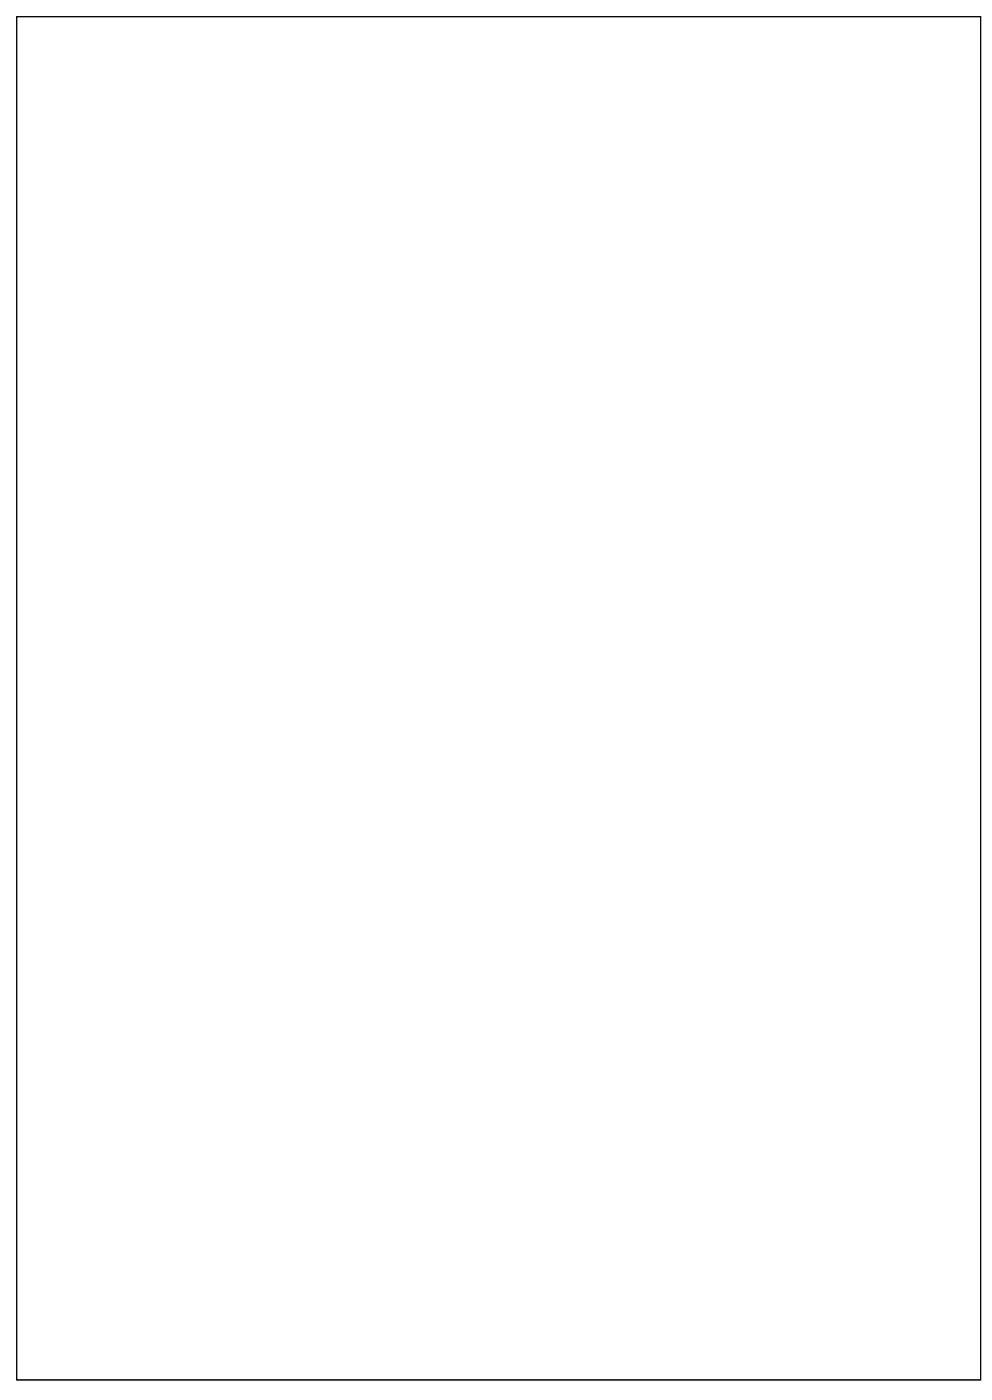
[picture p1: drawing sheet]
<svg xmlns="http://www.w3.org/2000/svg" width="216mm" height="305mm" viewBox="0 0 216 305" stroke-linecap="round" stroke-linejoin="round" font-family="sans-serif">
<path d="M3.6 3.6h209.8v296.8h-209.8z" fill="none" stroke="#000" stroke-width=".22"/>
<path d="M3.6 3.6h209.8v296.8h-209.8zM3.6 3.6v296.8h209.8v-296.8z" fill="#000"/>
<path d="M44.4 52.6h1.6v1.5h-1.6z" fill="#fff"/>
<path d="M44.4 52.6h1.6v1.5h-1.6z" fill="none" stroke="#fff" stroke-width=".76" stroke-linecap="butt"/>
<circle cx="45.2" cy="53.4" r=".79" fill="#fff"/>
<circle cx="45.2" cy="53.4" r=".79" fill="none" stroke="#fff" stroke-width=".76" stroke-linecap="butt"/>
<circle cx="45.2" cy="60.9" r=".79" fill="#fff"/>
<circle cx="45.2" cy="60.9" r=".79" fill="none" stroke="#fff" stroke-width=".76" stroke-linecap="butt"/>
<path d="M48.3 66.6h1.4v1.4h-1.4z" fill="#fff"/>
<path d="M48.3 66.6h1.4v1.4h-1.4z" fill="none" stroke="#fff" stroke-width=".76" stroke-linecap="butt"/>
<circle cx="49" cy="67.3" r=".7" fill="#fff"/>
<circle cx="49" cy="67.3" r=".7" fill="none" stroke="#fff" stroke-width=".76" stroke-linecap="butt"/>
<circle cx="46.4" cy="67.3" r=".7" fill="#fff"/>
<circle cx="46.4" cy="67.3" r=".7" fill="none" stroke="#fff" stroke-width=".76" stroke-linecap="butt"/>
<path d="M35.6 69.2h1.4v1.4h-1.4z" fill="#fff"/>
<path d="M35.6 69.2h1.4v1.4h-1.4z" fill="none" stroke="#fff" stroke-width=".76" stroke-linecap="butt"/>
<circle cx="36.3" cy="69.9" r=".7" fill="#fff"/>
<circle cx="36.3" cy="69.9" r=".7" fill="none" stroke="#fff" stroke-width=".76" stroke-linecap="butt"/>
<circle cx="33.7" cy="69.9" r=".7" fill="#fff"/>
<circle cx="33.7" cy="69.9" r=".7" fill="none" stroke="#fff" stroke-width=".76" stroke-linecap="butt"/>
<circle cx="38.4" cy="46.6" r=".76" fill="#fff"/>
<circle cx="38.4" cy="46.6" r=".76" fill="none" stroke="#fff" stroke-width=".76" stroke-linecap="butt"/>
<circle cx="31.2" cy="39.4" r=".76" fill="#fff"/>
<circle cx="31.2" cy="39.4" r=".76" fill="none" stroke="#fff" stroke-width=".76" stroke-linecap="butt"/>
<path d="M101.8 19.1a.8 .8 0 0 0 1.6 0 .8 .8 0 0 0-1.6 0zM102.2 19.1a.47 .47 0 0 1 .9 0 .47 .47 0 0 1-.9 0z" fill="#fff"/>
<g fill="none" stroke="#fff" stroke-width=".25">
<circle cx="102.6" cy="19.1" r=".79"/>
<circle cx="102.6" cy="19.1" r=".47"/>
</g>
<path d="M101.8 21.7a.8 .8 0 0 0 1.6 0 .8 .8 0 0 0-1.6 0zM102.2 21.7a.47 .47 0 0 1 .9 0 .47 .47 0 0 1-.9 0z" fill="#fff"/>
<g fill="none" stroke="#fff" stroke-width=".25">
<circle cx="102.6" cy="21.7" r=".79"/>
<circle cx="102.6" cy="21.7" r=".47"/>
</g>
<path d="M101.8 24.2a.8 .8 0 0 0 1.6 0 .8 .8 0 0 0-1.6 0zM102.2 24.2a.47 .47 0 0 1 .9 0 .47 .47 0 0 1-.9 0z" fill="#fff"/>
<g fill="none" stroke="#fff" stroke-width=".25">
<circle cx="102.6" cy="24.2" r=".79"/>
<circle cx="102.6" cy="24.2" r=".47"/>
</g>
<path d="M101.8 26.8a.8 .8 0 0 0 1.6 0 .8 .8 0 0 0-1.6 0zM102.2 26.8a.47 .47 0 0 1 .9 0 .47 .47 0 0 1-.9 0z" fill="#fff"/>
<g fill="none" stroke="#fff" stroke-width=".25">
<circle cx="102.6" cy="26.8" r=".79"/>
<circle cx="102.6" cy="26.8" r=".47"/>
</g>
<path d="M101.8 29.3a.8 .8 0 0 0 1.6 0 .8 .8 0 0 0-1.6 0zM102.2 29.3a.47 .47 0 0 1 .9 0 .47 .47 0 0 1-.9 0z" fill="#fff"/>
<g fill="none" stroke="#fff" stroke-width=".25">
<circle cx="102.6" cy="29.3" r=".79"/>
<circle cx="102.6" cy="29.3" r=".47"/>
</g>
<path d="M101.9 31.1v1.5h1.5v-1.5zM102.2 31.8a.47 .47 0 0 1 .9 0 .47 .47 0 0 1-.9 0z" fill="#fff"/>
<g fill="none" stroke="#fff" stroke-width=".25">
<path d="M101.9 31.1h1.5v1.5h-1.5z"/>
<circle cx="102.6" cy="31.8" r=".47"/>
</g>
<path d="M76.1 21.6a.8 .8 0 0 0 1.6 0 .8 .8 0 0 0-1.6 0zM76.4 21.6a.5 .5 0 0 1 1 0 .5 .5 0 0 1-1 0z" fill="#fff"/>
<g fill="none" stroke="#fff" stroke-width=".25">
<circle cx="76.9" cy="21.6" r=".79"/>
<circle cx="76.9" cy="21.6" r=".47"/>
</g>
<path d="M76.1 24.1a.8 .8 0 0 0 1.6 0 .8 .8 0 0 0-1.6 0zM76.4 24.1a.5 .5 0 0 1 1 0 .5 .5 0 0 1-1 0z" fill="#fff"/>
<g fill="none" stroke="#fff" stroke-width=".25">
<circle cx="76.9" cy="24.1" r=".79"/>
<circle cx="76.9" cy="24.1" r=".47"/>
</g>
<path d="M76.1 26.7a.8 .8 0 0 0 1.6 0 .8 .8 0 0 0-1.6 0zM76.4 26.7a.5 .5 0 0 1 1 0 .5 .5 0 0 1-1 0z" fill="#fff"/>
<g fill="none" stroke="#fff" stroke-width=".25">
<circle cx="76.9" cy="26.7" r=".79"/>
<circle cx="76.9" cy="26.7" r=".47"/>
</g>
<path d="M76.2 28.5v1.5h1.5v-1.5zM76.4 29.2a.5 .5 0 0 1 1 0 .5 .5 0 0 1-1 0z" fill="#fff"/>
<g fill="none" stroke="#fff" stroke-width=".25">
<path d="M76.2 28.5h1.5v1.5h-1.5z"/>
<circle cx="76.9" cy="29.2" r=".47"/>
</g>
<circle cx="54.1" cy="29.2" r=".5" fill="#fff"/>
<circle cx="54.1" cy="29.2" r=".5" fill="none" stroke="#fff" stroke-width=".51"/>
<circle cx="54.1" cy="21.6" r=".5" fill="#fff"/>
<circle cx="54.1" cy="21.6" r=".5" fill="none" stroke="#fff" stroke-width=".54"/>
<circle cx="46.4" cy="29.2" r=".5" fill="#fff"/>
<circle cx="46.4" cy="29.2" r=".5" fill="none" stroke="#fff" stroke-width=".51"/>
<circle cx="46.4" cy="21.6" r=".5" fill="#fff"/>
<circle cx="46.4" cy="21.6" r=".5" fill="none" stroke="#fff" stroke-width=".54"/>
<circle cx="41.4" cy="29.2" r=".5" fill="#fff"/>
<circle cx="41.4" cy="29.2" r=".5" fill="none" stroke="#fff" stroke-width=".51"/>
<circle cx="36.3" cy="29.2" r=".5" fill="#fff"/>
<circle cx="36.3" cy="29.2" r=".5" fill="none" stroke="#fff" stroke-width=".51"/>
<circle cx="41.4" cy="21.6" r=".5" fill="#fff"/>
<circle cx="41.4" cy="21.6" r=".5" fill="none" stroke="#fff" stroke-width=".54"/>
<circle cx="36.3" cy="21.6" r=".5" fill="#fff"/>
<circle cx="36.3" cy="21.6" r=".5" fill="none" stroke="#fff" stroke-width=".54"/>
<circle cx="51.5" cy="82.6" r=".74" fill="#fff"/>
<circle cx="51.5" cy="82.6" r=".74" fill="none" stroke="#fff" stroke-width=".76" stroke-linecap="butt"/>
<circle cx="54.1" cy="82.6" r=".74" fill="#fff"/>
<circle cx="54.1" cy="82.6" r=".74" fill="none" stroke="#fff" stroke-width=".76" stroke-linecap="butt"/>
<circle cx="56.6" cy="82.6" r=".74" fill="#fff"/>
<circle cx="56.6" cy="82.6" r=".74" fill="none" stroke="#fff" stroke-width=".76" stroke-linecap="butt"/>
<circle cx="59.1" cy="82.6" r=".74" fill="#fff"/>
<circle cx="59.1" cy="82.6" r=".74" fill="none" stroke="#fff" stroke-width=".76" stroke-linecap="butt"/>
<circle cx="61.7" cy="82.6" r=".74" fill="#fff"/>
<circle cx="61.7" cy="82.6" r=".74" fill="none" stroke="#fff" stroke-width=".76" stroke-linecap="butt"/>
<circle cx="64.2" cy="82.6" r=".74" fill="#fff"/>
<circle cx="64.2" cy="82.6" r=".74" fill="none" stroke="#fff" stroke-width=".76" stroke-linecap="butt"/>
<circle cx="66.8" cy="82.6" r=".74" fill="#fff"/>
<circle cx="66.8" cy="82.6" r=".74" fill="none" stroke="#fff" stroke-width=".76" stroke-linecap="butt"/>
<circle cx="82" cy="57.2" r=".74" fill="#fff"/>
<circle cx="82" cy="57.2" r=".74" fill="none" stroke="#fff" stroke-width=".76" stroke-linecap="butt"/>
<circle cx="82" cy="59.7" r=".74" fill="#fff"/>
<circle cx="82" cy="59.7" r=".74" fill="none" stroke="#fff" stroke-width=".76" stroke-linecap="butt"/>
<circle cx="82" cy="62.2" r=".74" fill="#fff"/>
<circle cx="82" cy="62.2" r=".74" fill="none" stroke="#fff" stroke-width=".76" stroke-linecap="butt"/>
<circle cx="82" cy="64.8" r=".74" fill="#fff"/>
<circle cx="82" cy="64.8" r=".74" fill="none" stroke="#fff" stroke-width=".76" stroke-linecap="butt"/>
<circle cx="104.9" cy="24.1" r=".74" fill="#fff"/>
<circle cx="104.9" cy="24.1" r=".74" fill="none" stroke="#fff" stroke-width=".76" stroke-linecap="butt"/>
<circle cx="104.9" cy="26.7" r=".74" fill="#fff"/>
<circle cx="104.9" cy="26.7" r=".74" fill="none" stroke="#fff" stroke-width=".76" stroke-linecap="butt"/>
<circle cx="104.9" cy="29.2" r=".74" fill="#fff"/>
<circle cx="104.9" cy="29.2" r=".74" fill="none" stroke="#fff" stroke-width=".76" stroke-linecap="butt"/>
<circle cx="104.9" cy="31.8" r=".74" fill="#fff"/>
<circle cx="104.9" cy="31.8" r=".74" fill="none" stroke="#fff" stroke-width=".76" stroke-linecap="butt"/>
<circle cx="104.9" cy="34.3" r=".74" fill="#fff"/>
<circle cx="104.9" cy="34.3" r=".74" fill="none" stroke="#fff" stroke-width=".76" stroke-linecap="butt"/>
<circle cx="54.1" cy="52.1" r=".74" fill="#fff"/>
<circle cx="54.1" cy="52.1" r=".74" fill="none" stroke="#fff" stroke-width=".76" stroke-linecap="butt"/>
<circle cx="54.1" cy="54.6" r=".74" fill="#fff"/>
<circle cx="54.1" cy="54.6" r=".74" fill="none" stroke="#fff" stroke-width=".76" stroke-linecap="butt"/>
<circle cx="54.1" cy="57.2" r=".74" fill="#fff"/>
<circle cx="54.1" cy="57.2" r=".74" fill="none" stroke="#fff" stroke-width=".76" stroke-linecap="butt"/>
<circle cx="54.1" cy="59.7" r=".74" fill="#fff"/>
<circle cx="54.1" cy="59.7" r=".74" fill="none" stroke="#fff" stroke-width=".76" stroke-linecap="butt"/>
<circle cx="54.1" cy="62.2" r=".74" fill="#fff"/>
<circle cx="54.1" cy="62.2" r=".74" fill="none" stroke="#fff" stroke-width=".76" stroke-linecap="butt"/>
<circle cx="54.1" cy="64.8" r=".74" fill="#fff"/>
<circle cx="54.1" cy="64.8" r=".74" fill="none" stroke="#fff" stroke-width=".76" stroke-linecap="butt"/>
<circle cx="54.1" cy="67.3" r=".74" fill="#fff"/>
<circle cx="54.1" cy="67.3" r=".74" fill="none" stroke="#fff" stroke-width=".76" stroke-linecap="butt"/>
<circle cx="54.1" cy="69.9" r=".74" fill="#fff"/>
<circle cx="54.1" cy="69.9" r=".74" fill="none" stroke="#fff" stroke-width=".76" stroke-linecap="butt"/>
<circle cx="82" cy="39.4" r=".7" fill="#fff"/>
<circle cx="82" cy="39.4" r=".7" fill="none" stroke="#fff" stroke-width=".76" stroke-linecap="butt"/>
<circle cx="92.2" cy="39.4" r=".7" fill="#fff"/>
<circle cx="92.2" cy="39.4" r=".7" fill="none" stroke="#fff" stroke-width=".76" stroke-linecap="butt"/>
<circle cx="59.1" cy="26.7" r=".7" fill="#fff"/>
<circle cx="59.1" cy="26.7" r=".7" fill="none" stroke="#fff" stroke-width=".76" stroke-linecap="butt"/>
<circle cx="59.1" cy="36.8" r=".7" fill="#fff"/>
<circle cx="59.1" cy="36.8" r=".7" fill="none" stroke="#fff" stroke-width=".76" stroke-linecap="butt"/>
<circle cx="41.4" cy="34.3" r=".74" fill="#fff"/>
<circle cx="41.4" cy="34.3" r=".74" fill="none" stroke="#fff" stroke-width=".76" stroke-linecap="butt"/>
<circle cx="43.9" cy="34.3" r=".74" fill="#fff"/>
<circle cx="43.9" cy="34.3" r=".74" fill="none" stroke="#fff" stroke-width=".76" stroke-linecap="butt"/>
<circle cx="94.7" cy="41.9" r=".7" fill="#fff"/>
<circle cx="94.7" cy="41.9" r=".7" fill="none" stroke="#fff" stroke-width=".76" stroke-linecap="butt"/>
<circle cx="94.7" cy="44.5" r=".7" fill="#fff"/>
<circle cx="94.7" cy="44.5" r=".7" fill="none" stroke="#fff" stroke-width=".76" stroke-linecap="butt"/>
<circle cx="94.7" cy="47" r=".7" fill="#fff"/>
<circle cx="94.7" cy="47" r=".7" fill="none" stroke="#fff" stroke-width=".76" stroke-linecap="butt"/>
<circle cx="82" cy="44.5" r=".7" fill="#fff"/>
<circle cx="82" cy="44.5" r=".7" fill="none" stroke="#fff" stroke-width=".76" stroke-linecap="butt"/>
<circle cx="92.2" cy="44.5" r=".7" fill="#fff"/>
<circle cx="92.2" cy="44.5" r=".7" fill="none" stroke="#fff" stroke-width=".76" stroke-linecap="butt"/>
<circle cx="102.3" cy="44.5" r=".74" fill="#fff"/>
<circle cx="102.3" cy="44.5" r=".74" fill="none" stroke="#fff" stroke-width=".76" stroke-linecap="butt"/>
<circle cx="102.3" cy="47" r=".74" fill="#fff"/>
<circle cx="102.3" cy="47" r=".74" fill="none" stroke="#fff" stroke-width=".76" stroke-linecap="butt"/>
<circle cx="87.1" cy="47" r=".74" fill="#fff"/>
<circle cx="87.1" cy="47" r=".74" fill="none" stroke="#fff" stroke-width=".76" stroke-linecap="butt"/>
<circle cx="84.5" cy="47" r=".74" fill="#fff"/>
<circle cx="84.5" cy="47" r=".74" fill="none" stroke="#fff" stroke-width=".76" stroke-linecap="butt"/>
<circle cx="82" cy="47" r=".74" fill="#fff"/>
<circle cx="82" cy="47" r=".74" fill="none" stroke="#fff" stroke-width=".76" stroke-linecap="butt"/>
<circle cx="76.9" cy="75" r=".67" fill="#fff"/>
<circle cx="76.9" cy="75" r=".67" fill="none" stroke="#fff" stroke-width=".69" stroke-linecap="butt"/>
<path d="M76.2 74.3h1.4v1.3h-1.4z" fill="#fff"/>
<path d="M76.2 74.3h1.4v1.3h-1.4z" fill="none" stroke="#fff" stroke-width=".69" stroke-linecap="butt"/>
<circle cx="76.9" cy="72.4" r=".67" fill="#fff"/>
<circle cx="76.9" cy="72.4" r=".67" fill="none" stroke="#fff" stroke-width=".69" stroke-linecap="butt"/>
<circle cx="76.9" cy="69.9" r=".67" fill="#fff"/>
<circle cx="76.9" cy="69.9" r=".67" fill="none" stroke="#fff" stroke-width=".69" stroke-linecap="butt"/>
<circle cx="76.9" cy="67.3" r=".67" fill="#fff"/>
<circle cx="76.9" cy="67.3" r=".67" fill="none" stroke="#fff" stroke-width=".69" stroke-linecap="butt"/>
<circle cx="76.9" cy="64.8" r=".67" fill="#fff"/>
<circle cx="76.9" cy="64.8" r=".67" fill="none" stroke="#fff" stroke-width=".69" stroke-linecap="butt"/>
<circle cx="76.9" cy="62.3" r=".67" fill="#fff"/>
<circle cx="76.9" cy="62.3" r=".67" fill="none" stroke="#fff" stroke-width=".69" stroke-linecap="butt"/>
<circle cx="76.9" cy="59.7" r=".67" fill="#fff"/>
<circle cx="76.9" cy="59.7" r=".67" fill="none" stroke="#fff" stroke-width=".69" stroke-linecap="butt"/>
<circle cx="76.9" cy="57.2" r=".67" fill="#fff"/>
<circle cx="76.9" cy="57.2" r=".67" fill="none" stroke="#fff" stroke-width=".69" stroke-linecap="butt"/>
<circle cx="76.9" cy="54.6" r=".67" fill="#fff"/>
<circle cx="76.9" cy="54.6" r=".67" fill="none" stroke="#fff" stroke-width=".69" stroke-linecap="butt"/>
<circle cx="76.9" cy="52.1" r=".67" fill="#fff"/>
<circle cx="76.9" cy="52.1" r=".67" fill="none" stroke="#fff" stroke-width=".69" stroke-linecap="butt"/>
<circle cx="76.9" cy="49.6" r=".67" fill="#fff"/>
<circle cx="76.9" cy="49.6" r=".67" fill="none" stroke="#fff" stroke-width=".69" stroke-linecap="butt"/>
<circle cx="76.9" cy="47" r=".67" fill="#fff"/>
<circle cx="76.9" cy="47" r=".67" fill="none" stroke="#fff" stroke-width=".69" stroke-linecap="butt"/>
<circle cx="76.9" cy="44.5" r=".67" fill="#fff"/>
<circle cx="76.9" cy="44.5" r=".67" fill="none" stroke="#fff" stroke-width=".69" stroke-linecap="butt"/>
<circle cx="76.9" cy="41.9" r=".67" fill="#fff"/>
<circle cx="76.9" cy="41.9" r=".67" fill="none" stroke="#fff" stroke-width=".69" stroke-linecap="butt"/>
<circle cx="76.9" cy="39.4" r=".67" fill="#fff"/>
<circle cx="76.9" cy="39.4" r=".67" fill="none" stroke="#fff" stroke-width=".69" stroke-linecap="butt"/>
<circle cx="61.7" cy="75" r=".67" fill="#fff"/>
<circle cx="61.7" cy="75" r=".67" fill="none" stroke="#fff" stroke-width=".69" stroke-linecap="butt"/>
<circle cx="61.7" cy="72.4" r=".67" fill="#fff"/>
<circle cx="61.7" cy="72.4" r=".67" fill="none" stroke="#fff" stroke-width=".69" stroke-linecap="butt"/>
<circle cx="61.7" cy="69.9" r=".67" fill="#fff"/>
<circle cx="61.7" cy="69.9" r=".67" fill="none" stroke="#fff" stroke-width=".69" stroke-linecap="butt"/>
<circle cx="61.7" cy="67.3" r=".67" fill="#fff"/>
<circle cx="61.7" cy="67.3" r=".67" fill="none" stroke="#fff" stroke-width=".69" stroke-linecap="butt"/>
<circle cx="61.7" cy="64.8" r=".67" fill="#fff"/>
<circle cx="61.7" cy="64.8" r=".67" fill="none" stroke="#fff" stroke-width=".69" stroke-linecap="butt"/>
<circle cx="61.7" cy="62.3" r=".67" fill="#fff"/>
<circle cx="61.7" cy="62.3" r=".67" fill="none" stroke="#fff" stroke-width=".69" stroke-linecap="butt"/>
<circle cx="61.7" cy="59.7" r=".67" fill="#fff"/>
<circle cx="61.7" cy="59.7" r=".67" fill="none" stroke="#fff" stroke-width=".69" stroke-linecap="butt"/>
<circle cx="61.7" cy="57.2" r=".67" fill="#fff"/>
<circle cx="61.7" cy="57.2" r=".67" fill="none" stroke="#fff" stroke-width=".69" stroke-linecap="butt"/>
<circle cx="61.7" cy="54.6" r=".67" fill="#fff"/>
<circle cx="61.7" cy="54.6" r=".67" fill="none" stroke="#fff" stroke-width=".69" stroke-linecap="butt"/>
<circle cx="61.7" cy="52.1" r=".67" fill="#fff"/>
<circle cx="61.7" cy="52.1" r=".67" fill="none" stroke="#fff" stroke-width=".69" stroke-linecap="butt"/>
<circle cx="61.7" cy="49.6" r=".67" fill="#fff"/>
<circle cx="61.7" cy="49.6" r=".67" fill="none" stroke="#fff" stroke-width=".69" stroke-linecap="butt"/>
<circle cx="61.7" cy="47" r=".67" fill="#fff"/>
<circle cx="61.7" cy="47" r=".67" fill="none" stroke="#fff" stroke-width=".69" stroke-linecap="butt"/>
<circle cx="61.7" cy="44.5" r=".67" fill="#fff"/>
<circle cx="61.7" cy="44.5" r=".67" fill="none" stroke="#fff" stroke-width=".69" stroke-linecap="butt"/>
<circle cx="61.7" cy="41.9" r=".67" fill="#fff"/>
<circle cx="61.7" cy="41.9" r=".67" fill="none" stroke="#fff" stroke-width=".69" stroke-linecap="butt"/>
<circle cx="61.7" cy="39.4" r=".67" fill="#fff"/>
<circle cx="61.7" cy="39.4" r=".67" fill="none" stroke="#fff" stroke-width=".69" stroke-linecap="butt"/>
<circle cx="82" cy="54.6" r=".7" fill="#fff"/>
<circle cx="82" cy="54.6" r=".7" fill="none" stroke="#fff" stroke-width=".76" stroke-linecap="butt"/>
<circle cx="92.2" cy="54.6" r=".7" fill="#fff"/>
<circle cx="92.2" cy="54.6" r=".7" fill="none" stroke="#fff" stroke-width=".76" stroke-linecap="butt"/>
<path d="M99.1 56.5h1.4v1.4h-1.4z" fill="#fff"/>
<path d="M99.1 56.5h1.4v1.4h-1.4z" fill="none" stroke="#fff" stroke-width=".76" stroke-linecap="butt"/>
<circle cx="99.8" cy="57.2" r=".7" fill="#fff"/>
<circle cx="99.8" cy="57.2" r=".7" fill="none" stroke="#fff" stroke-width=".76" stroke-linecap="butt"/>
<circle cx="99.8" cy="59.7" r=".7" fill="#fff"/>
<circle cx="99.8" cy="59.7" r=".7" fill="none" stroke="#fff" stroke-width=".76" stroke-linecap="butt"/>
<circle cx="97.2" cy="36.8" r=".74" fill="#fff"/>
<circle cx="97.2" cy="36.8" r=".74" fill="none" stroke="#fff" stroke-width=".76" stroke-linecap="butt"/>
<circle cx="99.8" cy="36.8" r=".74" fill="#fff"/>
<circle cx="99.8" cy="36.8" r=".74" fill="none" stroke="#fff" stroke-width=".76" stroke-linecap="butt"/>
<circle cx="102.3" cy="36.8" r=".74" fill="#fff"/>
<circle cx="102.3" cy="36.8" r=".74" fill="none" stroke="#fff" stroke-width=".76" stroke-linecap="butt"/>
<circle cx="33.7" cy="80" r=".74" fill="#fff"/>
<circle cx="33.7" cy="80" r=".74" fill="none" stroke="#fff" stroke-width=".76" stroke-linecap="butt"/>
<circle cx="36.3" cy="80" r=".74" fill="#fff"/>
<circle cx="36.3" cy="80" r=".74" fill="none" stroke="#fff" stroke-width=".76" stroke-linecap="butt"/>
<circle cx="82" cy="74.9" r=".74" fill="#fff"/>
<circle cx="82" cy="74.9" r=".74" fill="none" stroke="#fff" stroke-width=".76" stroke-linecap="butt"/>
<circle cx="82" cy="72.4" r=".74" fill="#fff"/>
<circle cx="82" cy="72.4" r=".74" fill="none" stroke="#fff" stroke-width=".76" stroke-linecap="butt"/>
<circle cx="54.1" cy="38.1" r=".74" fill="#fff"/>
<circle cx="54.1" cy="38.1" r=".74" fill="none" stroke="#fff" stroke-width=".76" stroke-linecap="butt"/>
<circle cx="54.1" cy="41.9" r=".74" fill="#fff"/>
<circle cx="54.1" cy="41.9" r=".74" fill="none" stroke="#fff" stroke-width=".76" stroke-linecap="butt"/>
<circle cx="54.1" cy="45.7" r=".74" fill="#fff"/>
<circle cx="54.1" cy="45.7" r=".74" fill="none" stroke="#fff" stroke-width=".76" stroke-linecap="butt"/>
<circle cx="54.1" cy="49.5" r=".74" fill="#fff"/>
<circle cx="54.1" cy="49.5" r=".74" fill="none" stroke="#fff" stroke-width=".76" stroke-linecap="butt"/>
<circle cx="79.5" cy="41.9" r=".74" fill="#fff"/>
<circle cx="79.5" cy="41.9" r=".74" fill="none" stroke="#fff" stroke-width=".76" stroke-linecap="butt"/>
<circle cx="59.1" cy="52.1" r=".74" fill="#fff"/>
<circle cx="59.1" cy="52.1" r=".74" fill="none" stroke="#fff" stroke-width=".76" stroke-linecap="butt"/>
<circle cx="37.5" cy="53.4" r=".53" fill="#fff"/>
<circle cx="37.5" cy="53.4" r=".53" fill="none" stroke="#fff" stroke-width=".52"/>
<circle cx="34.7" cy="53.4" r=".53" fill="#fff"/>
<circle cx="34.7" cy="53.4" r=".53" fill="none" stroke="#fff" stroke-width=".52"/>
<circle cx="33.4" cy="57.2" r=".53" fill="#fff"/>
<circle cx="33.4" cy="57.2" r=".53" fill="none" stroke="#fff" stroke-width=".56"/>
<circle cx="36.1" cy="57.2" r=".53" fill="#fff"/>
<circle cx="36.1" cy="57.2" r=".53" fill="none" stroke="#fff" stroke-width=".52"/>
<circle cx="38.8" cy="57.2" r=".53" fill="#fff"/>
<circle cx="38.8" cy="57.2" r=".53" fill="none" stroke="#fff" stroke-width=".52"/>
</svg>
